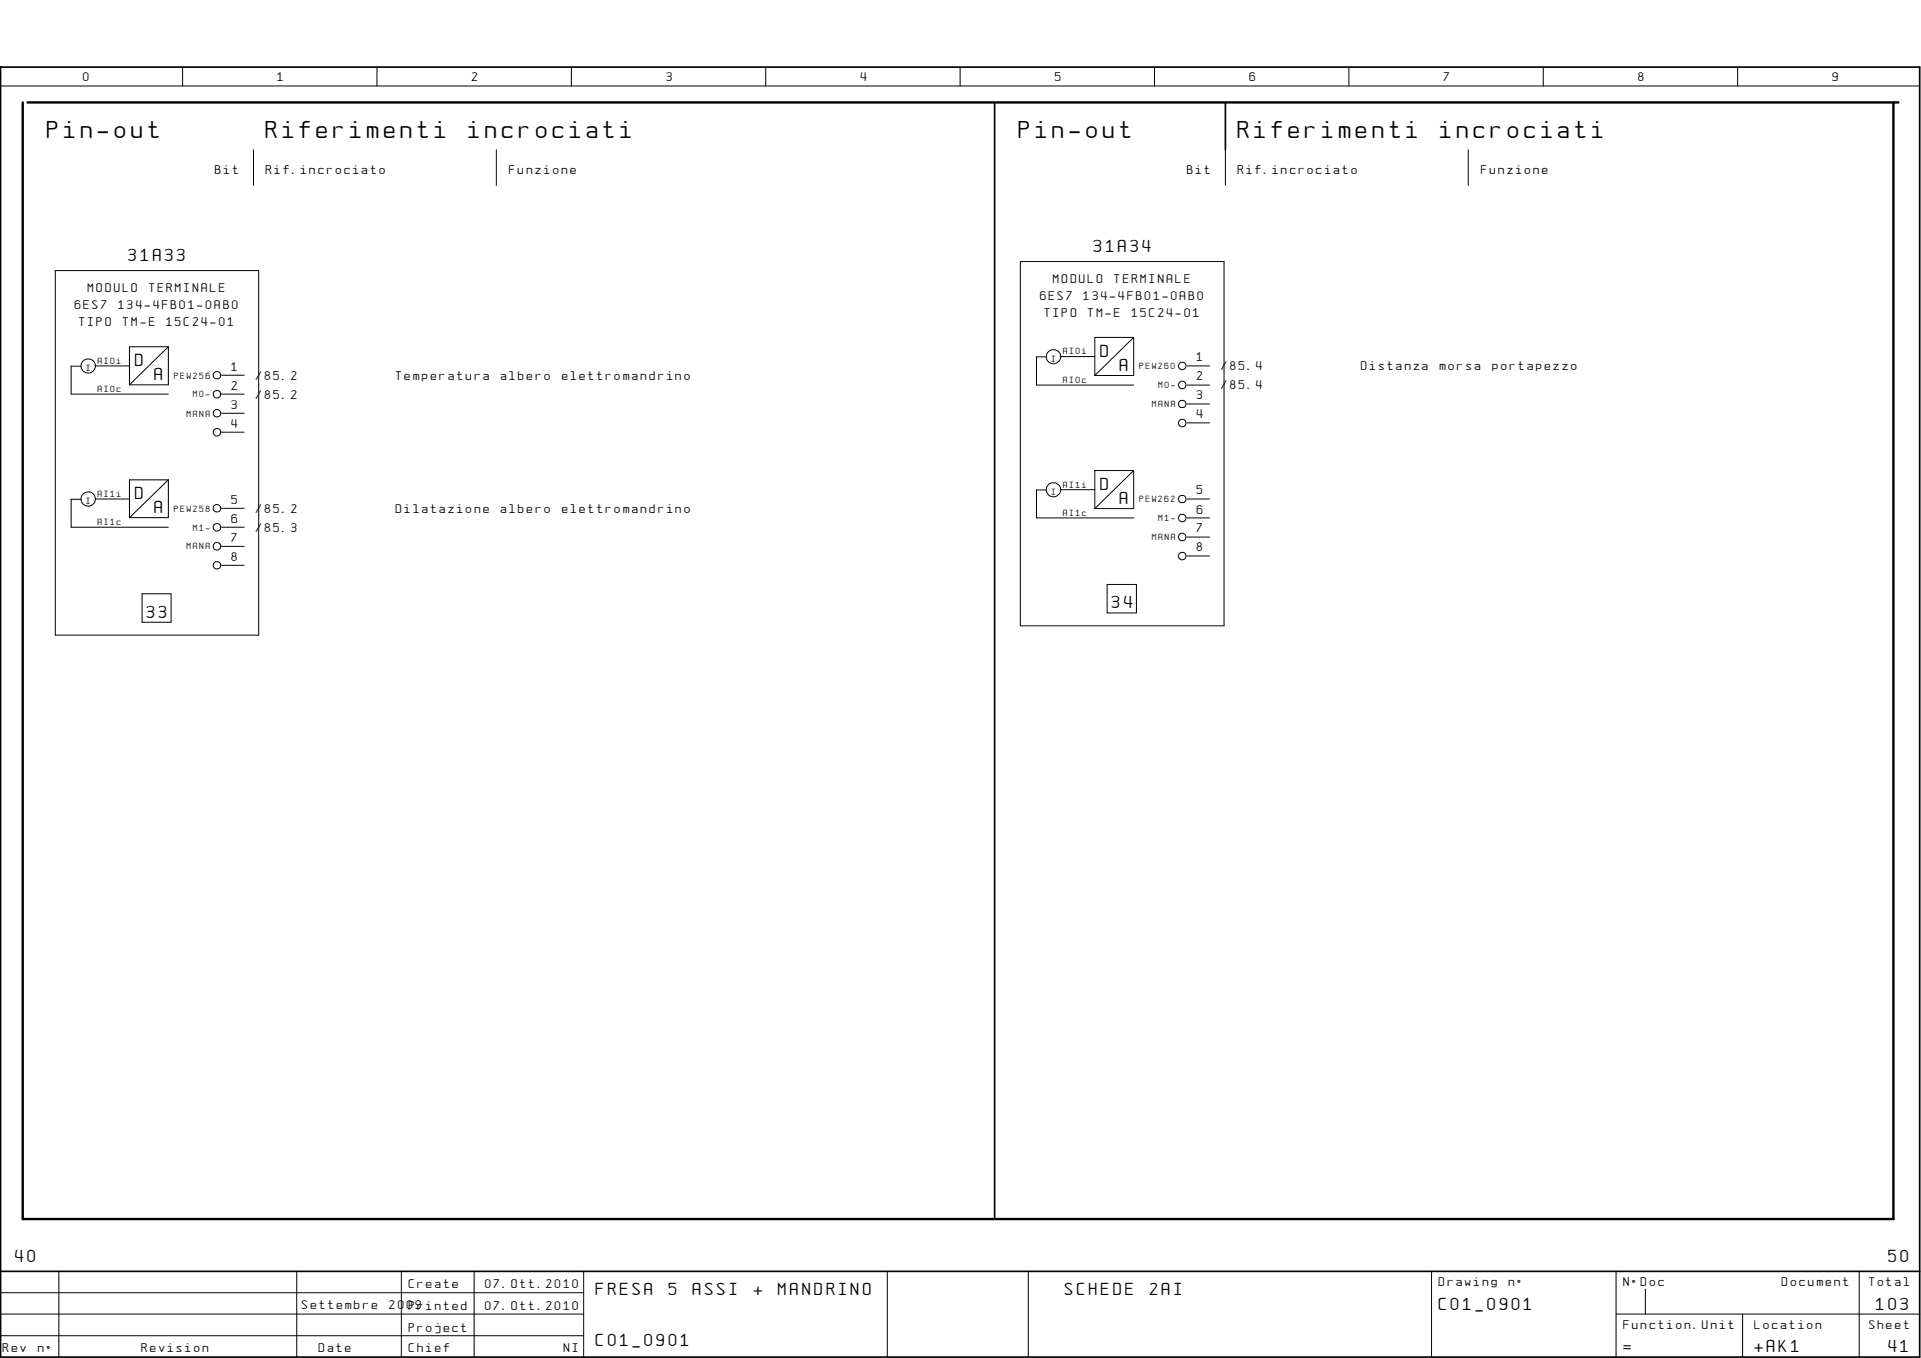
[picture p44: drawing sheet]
<svg xmlns="http://www.w3.org/2000/svg" width="297mm" height="210mm" viewBox="0 0 297 210" stroke-linecap="round" stroke-linejoin="round" font-family="sans-serif">
<defs><g id="words">
<g font-size="3">
<text x="7.3" y="21.3">Pin-out</text>
<text x="41.1" y="21.3">Riferimenti</text>
<text x="72.4" y="21.3">incrociati</text>
<text x="157.6" y="21.3">Pin-out</text>
<text x="191.4" y="21.3">Riferimenti</text>
<text x="222.7" y="21.3">incrociati</text>
</g>
<g font-size="2.2">
<text x="19.9" y="40.4">31A33</text>
<text x="169.2" y="38.9">31A34</text>
<text x="20.9" y="56.6">D</text>
<text x="23.9" y="58.8">A</text>
<text x="170.2" y="55.1">D</text>
<text x="173.2" y="57.3">A</text>
<text x="20.9" y="77.1">D</text>
<text x="170.2" y="75.7">D</text>
<text x="173.2" y="77.9">A</text>
<text x="23.9" y="79.3">A</text>
<text x="22.7" y="95.5">33</text>
<text x="171.9" y="94">34</text>
<text x="2.4" y="195.1">40</text>
<text x="292" y="195.1">50</text>
<text x="92.2" y="200.2">FRESA</text>
<text x="103.4" y="200.2">5</text>
<text x="107.1" y="200.2">ASSI</text>
<text x="116.5" y="200.2">+</text>
<text x="120.3" y="200.2">MANDRINO</text>
<text x="164.6" y="200.2">SCHEDE</text>
<text x="177.8" y="200.2">2AI</text>
<text x="222.5" y="202.4">C01_0901</text>
<text x="290.1" y="202.4">103</text>
<text x="92.2" y="208">C01_0901</text>
<text x="251" y="209">=</text>
<text x="271.3" y="209">+AK1</text>
<text x="292" y="209">41</text>
</g>
<g font-size="1.5">
<text x="12.9" y="12.6">0</text>
<text x="42.9" y="12.6">1</text>
<text x="73" y="12.6">2</text>
<text x="103" y="12.6">3</text>
<text x="133.1" y="12.6">4</text>
<text x="163.1" y="12.6">5</text>
<text x="193.2" y="12.6">6</text>
<text x="223.3" y="12.6">7</text>
<text x="253.3" y="12.6">8</text>
<text x="283.3" y="12.6">9</text>
<text x="33.3" y="26.9">Bit</text>
<text x="41.1" y="26.9">Rif.incrociato</text>
<text x="78.7" y="26.9">Funzione</text>
<text x="183.6" y="26.9">Bit</text>
<text x="191.4" y="26.9">Rif.incrociato</text>
<text x="229" y="26.9">Funzione</text>
<text x="11.6" y="47.8">6ES7</text>
<text x="13.6" y="45.2">MODULO</text>
<text x="18.3" y="47.8">134-4FB01-0AB0</text>
<text x="23.1" y="45.2">TERMINALE</text>
<text x="160.8" y="46.4">6ES7</text>
<text x="162.9" y="43.7">MODULO</text>
<text x="167.6" y="46.4">134-4FB01-0AB0</text>
<text x="172.3" y="43.7">TERMINALE</text>
<text x="12.2" y="50.5">TIPO</text>
<text x="19" y="50.5">TM-E</text>
<text x="25.7" y="50.5">15C24-01</text>
<text x="161.5" y="49">TIPO</text>
<text x="168.2" y="49">TM-E</text>
<text x="175" y="49">15C24-01</text>
<text x="35.8" y="57.3">1</text>
<text x="39.6" y="58.7">/85.2</text>
<text x="61.2" y="58.7">Temperatura</text>
<text x="77.5" y="58.7">albero</text>
<text x="86.9" y="58.7">elettromandrino</text>
<text x="185.1" y="55.8">1</text>
<text x="185.1" y="58.8">2</text>
<text x="188.8" y="57.2">/85.4</text>
<text x="210.5" y="57.2">Distanza</text>
<text x="222.6" y="57.2">morsa</text>
<text x="230.8" y="57.2">portapezzo</text>
<text x="35.8" y="60.2">2</text>
<text x="35.8" y="63.2">3</text>
<text x="39.6" y="61.6">/85.2</text>
<text x="185.1" y="61.7">3</text>
<text x="185.1" y="64.7">4</text>
<text x="188.8" y="60.2">/85.4</text>
<text x="35.8" y="66.1">4</text>
<text x="35.8" y="77.9">5</text>
<text x="185.1" y="76.4">5</text>
<text x="35.8" y="80.8">6</text>
<text x="35.8" y="83.7">7</text>
<text x="39.6" y="79.2">/85.2</text>
<text x="39.6" y="82.2">/85.3</text>
<text x="61.2" y="79.2">Dilatazione</text>
<text x="77.5" y="79.2">albero</text>
<text x="86.9" y="79.2">elettromandrino</text>
<text x="185.1" y="79.4">6</text>
<text x="185.1" y="82.3">7</text>
<text x="35.8" y="86.7">8</text>
<text x="185.1" y="85.2">8</text>
<text x="46.7" y="202.4">Settembre</text>
<text x="60.2" y="202.4">2009</text>
<text x="63.2" y="199.1">Create</text>
<text x="63.2" y="202.4">Printed</text>
<text x="75" y="199.1">07.Ott.2010</text>
<text x="75" y="202.4">07.Ott.2010</text>
<text x="222.5" y="198.8">Drawing</text>
<text x="233.3" y="198.8">nø</text>
<text x="251" y="198.8">NøDoc</text>
<text x="275.5" y="198.8">Document</text>
<text x="289" y="198.8">Total</text>
<text x=".5" y="209">Rev</text>
<text x="5.9" y="209">nø</text>
<text x="21.9" y="209">Revision</text>
<text x="49.3" y="209">Date</text>
<text x="63.2" y="205.8">Project</text>
<text x="63.2" y="209">Chief</text>
<text x="87.2" y="209">NI</text>
<text x="251" y="205.4">Function.Unit</text>
<text x="271.3" y="205.4">Location</text>
<text x="289" y="205.4">Sheet</text>
</g>
<g font-size="1.1">
<text x="13.3" y="57.3">I</text>
<text x="15.2" y="56.2">AI0i</text>
<text x="26.9" y="58.5">PEW256</text>
<text x="162.6" y="55.9">I</text>
<text x="164.4" y="54.8">AI0i</text>
<text x="164.4" y="59.1">AI0c</text>
<text x="176.2" y="57.1">PEW260</text>
<text x="179.2" y="60">M0-</text>
<text x="15.2" y="60.6">AI0c</text>
<text x="28.9" y="64.4">MANA</text>
<text x="29.9" y="61.4">M0-</text>
<text x="178.2" y="62.9">MANA</text>
<text x="13.3" y="77.9">I</text>
<text x="15.2" y="76.8">AI1i</text>
<text x="162.6" y="76.5">I</text>
<text x="164.4" y="75.4">AI1i</text>
<text x="176.2" y="77.6">PEW262</text>
<text x="15.2" y="81.2">AI1c</text>
<text x="26.9" y="79.1">PEW258</text>
<text x="29.9" y="82">M1-</text>
<text x="164.4" y="79.7">AI1c</text>
<text x="178.2" y="83.5">MANA</text>
<text x="179.2" y="80.6">M1-</text>
<text x="28.9" y="84.9">MANA</text>
</g>
</g></defs>
<path d="M.1 10.4h.1M.1 10.4h296.7v199.4h-296.7zM153.8 15.8v172.6M189.5 15.8v7.4M.1 196.5h296.7" fill="none" stroke="#000" stroke-width=".26"/>
<g fill="none" stroke="#000" stroke-width=".15">
<path d="M.1 13.3h296.7M28.2 10.4v2.9M58.3 10.4v2.9M88.3 10.4v2.9M118.4 10.4v2.9M148.5 10.4v2.9M178.5 10.4v2.9M208.6 10.4v2.9M238.6 10.4v2.9M268.7 10.4v2.9M39.2 23.2v5.5M76.7 23.2v5.5"/>
<path d="M189.5 23.2v5.5M227 23.2v5.5M8.5 41.8h31.5v56.4h-31.5zM11 56.6h1.5M11 56.6v4.3h15M14.8 56.6h5.2M26 53.6h-6v5.9M26 53.6v5.9h-6M26 53.6l-6 5.9M34.3 58h3.5M157.8 40.4h31.5v56.3h-31.5zM160.2 55.2h1.6"/>
<path d="M160.3 55.2v4.3h15M164 55.1h5.3M175.3 52.2h-6v5.8M175.3 52.2v5.8h-6M175.3 52.2l-6 5.8M183.6 56.6h3.4M183.6 59.5h3.4M11 77.2h1.5M11 77.2v4.3h15M14.8 77.1h5.2M26 74.2h-6v5.8M26 74.2v5.8h-6"/>
<path d="M26 74.2l-6 5.8M34.3 60.9h3.5M34.3 63.9h3.5M34.3 66.8h3.5M34.3 78.6h3.5M160.2 75.7h1.6M160.3 75.7v4.4h15M164 75.7h5.3M175.3 72.7h-6v5.9M175.3 72.7v5.9h-6M175.3 72.7l-6 5.9M183.6 77.1h3.4"/>
<path d="M183.6 62.4h3.4M183.6 65.4h3.4M22 91.8h4.5v4.4h-4.5zM34.3 81.5h3.5M34.3 84.5h3.5M34.3 87.4h3.5M171.2 90.3h4.5v4.4h-4.5zM183.6 80.1h3.4M183.6 83h3.4M183.6 85.9h3.4M.1 196.9v12.9M.1 199.8h90.2"/>
<path d="M9.1 196.5v13.3M45.9 196.5v13.3M62.1 196.5v13.3M73.3 196.5v13.3M90.3 196.5v13.3M137.2 196.5v13.3M159 196.5v13.3M221.4 196.5v13.3M249.9 196.5v13.3M254.4 199.3v3.8M287.5 196.5v13.3M.1 203.1h90.2"/>
<path d="M.1 206.5h90.2M249.9 203.1h46.9M269.4 203.1v6.7"/>
<circle cx="13.7" cy="56.6" r="1.11"/>
<circle cx="33.6" cy="58" r=".58"/>
<circle cx="162.9" cy="55.1" r="1.12"/>
<circle cx="182.8" cy="56.6" r=".59"/>
<circle cx="182.8" cy="59.5" r=".58"/>
<circle cx="13.7" cy="77.1" r="1.12"/>
<circle cx="33.6" cy="78.6" r=".59"/>
<circle cx="33.6" cy="63.9" r=".59"/>
<circle cx="33.6" cy="66.8" r=".59"/>
<circle cx="33.6" cy="60.9" r=".59"/>
<circle cx="162.9" cy="75.7" r="1.12"/>
<circle cx="182.8" cy="65.4" r=".59"/>
<circle cx="182.8" cy="77.1" r=".58"/>
<circle cx="182.8" cy="62.4" r=".58"/>
<circle cx="33.6" cy="84.4" r=".59"/>
<circle cx="33.6" cy="81.5" r=".59"/>
<circle cx="33.6" cy="87.4" r=".58"/>
<circle cx="182.8" cy="85.9" r=".59"/>
<circle cx="182.8" cy="80" r=".59"/>
<circle cx="182.8" cy="83" r=".58"/>
</g>
<path d="M3.5 15.8v172.6h289.3v-172.6M4.3 15.8h289.2" fill="none" stroke="#000" stroke-width=".37"/>
<use href="#words"/>
</svg>
